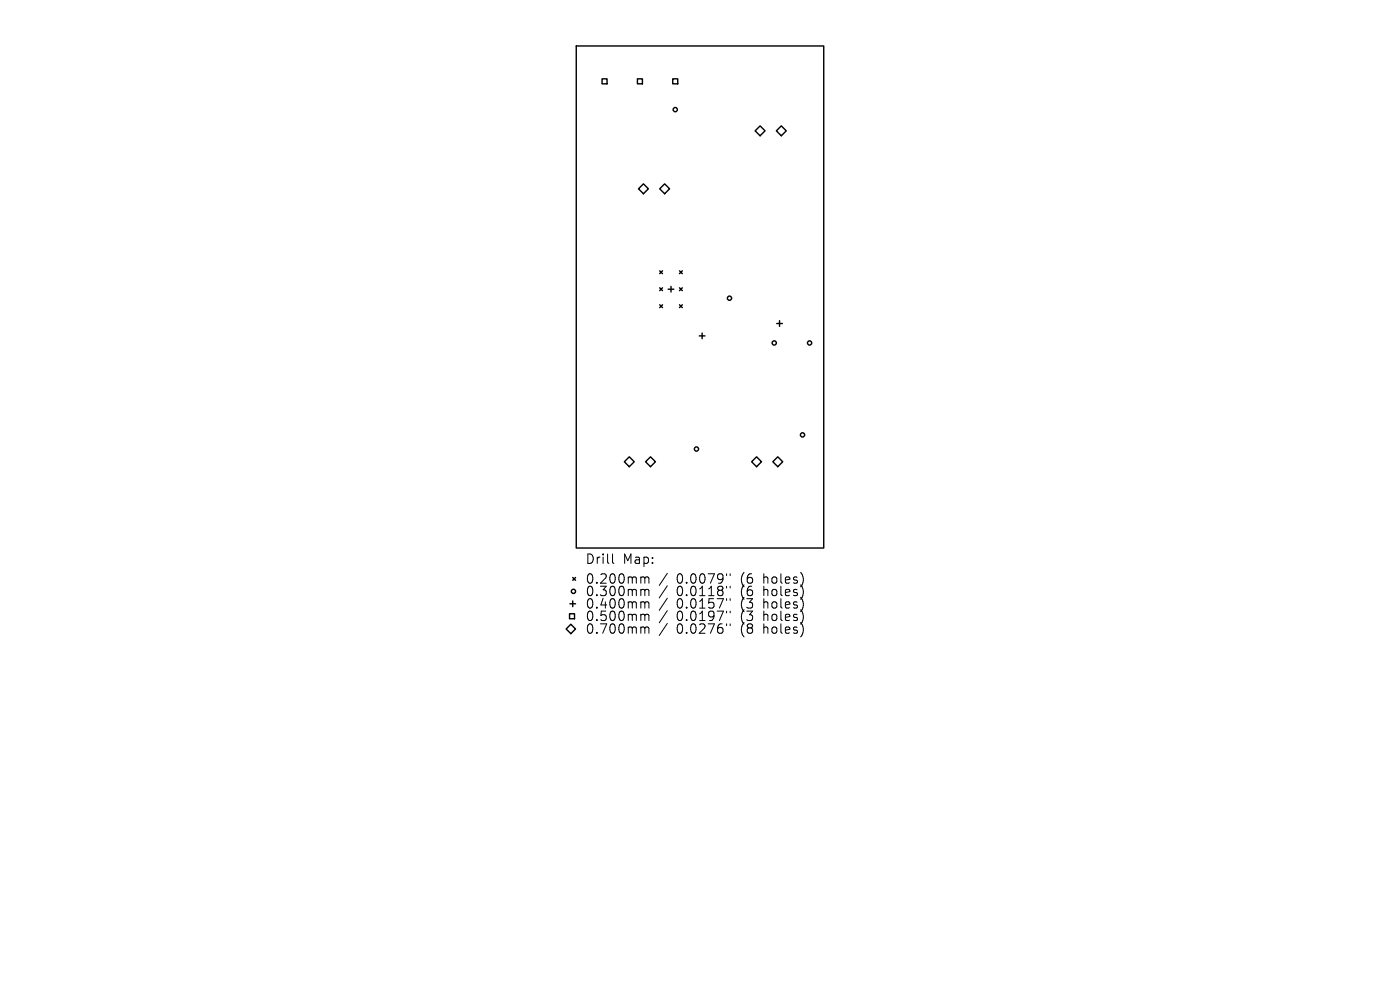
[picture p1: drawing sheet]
<svg xmlns="http://www.w3.org/2000/svg" width="297mm" height="210mm" viewBox="0 0 297 210" stroke-linecap="round" stroke-linejoin="round" font-family="sans-serif">
<defs><g id="words">
<g font-size="2.8">
<text x="124.1" y="119.9">Drill</text>
<text x="132.1" y="119.9">Map:</text>
<text x="124.1" y="124.1">0.200mm</text>
<text x="143.5" y="124.1">0.0079&quot;</text>
<text x="157.3" y="124.1">(6</text>
<text x="162.2" y="124.1">holes)</text>
<text x="124.1" y="126.7">0.300mm</text>
<text x="124.1" y="129.4">0.400mm</text>
<text x="143.5" y="126.7">0.0118&quot;</text>
<text x="143.5" y="129.4">0.0157&quot;</text>
<text x="157.3" y="126.7">(6</text>
<text x="157.3" y="129.4">(3</text>
<text x="162.2" y="126.7">holes)</text>
<text x="162.2" y="129.4">holes)</text>
<text x="124.1" y="132">0.500mm</text>
<text x="124.1" y="134.7">0.700mm</text>
<text x="143.5" y="132">0.0197&quot;</text>
<text x="143.5" y="134.7">0.0276&quot;</text>
<text x="157.3" y="132">(3</text>
<text x="157.3" y="134.7">(8</text>
<text x="162.2" y="132">holes)</text>
<text x="162.2" y="134.7">holes)</text>
</g>
</g></defs>
<g fill="none" stroke="#000" stroke-width=".3">
<path d="M122.3 9.8h52.5v106.5h-52.5zM127.7 16.7h1.1v1.1h-1.1zM135.2 16.7h1.1v1.1h-1.1zM142.7 16.7h1.1v1.1h-1.1zM136.5 39l1.1 1.1-1.1 1-1-1zM141 39l1.1 1.1-1.1 1-1-1zM160.2 27.8l1.1-1.1 1 1.1-1 1zM164.7 27.8l1.1-1.1 1 1.1-1 1zM140 57.5l.6 .6M140.6 57.5l-.6 .6M144.2 57.5l.6 .6M144.8 57.5l-.6 .6"/>
<path d="M140 61.1l.6 .6M140 64.7l.6 .6M140.6 61.1l-.6 .6M140.6 64.7l-.6 .6M141.8 61.4h1.2M142.4 60.8v1.2M144.2 61.1l.6 .6M144.2 64.7l.6 .6M144.8 61.1l-.6 .6M144.8 64.7l-.6 .6M148.4 71.3h1.2M149 70.7v1.2"/>
<path d="M164.8 68.6h1.2M165.4 68v1.2M132.5 98l1-1.1 1.1 1.1-1.1 1zM138 96.9l1.1 1.1-1.1 1-1-1zM160.5 96.9l1.1 1.1-1.1 1-1-1zM164 98l1-1.1 1.1 1.1-1.1 1zM120.8 130.2h1.1v1.1h-1.1zM120.9 128.1h1.2M121.1 132.4l1 1-1 1-1-1zM121.5 122.5l.6 .6M121.5 127.5v1.2M122.1 122.5l-.6 .6"/>
<circle cx="143.3" cy="23.3" r=".45"/>
<circle cx="154.8" cy="63.3" r=".45"/>
<circle cx="164.3" cy="72.8" r=".45"/>
<circle cx="171.8" cy="72.8" r=".45"/>
<circle cx="147.8" cy="95.3" r=".45"/>
<circle cx="170.3" cy="92.3" r=".45"/>
<circle cx="121.7" cy="125.4" r=".45"/>
</g>
<g fill="none" stroke="#000" stroke-width=".21">
<path d="M129.9 117.5v1.7l.3 .3M136.2 122.4h.3l.3 .3M136.2 125l.5 .1 .1 .2M136.2 127.7l.5 .1 .1 .1M136.2 130.3l.5 .1 .1 .2M136.2 133l.5 .1 .1 .2M136.8 122.7l.3-.3 .5 .1 .1 1.2M136.8 122.7v1M136.8 125.3v1.1M136.8 127.9v1.1M136.8 130.6v1M136.8 133.3v1"/>
<path d="M136.8 125.3l.3-.3 .5 .1 .1 1.3M136.8 127.9l.3-.2 .5 .1 .1 1.2M136.8 130.6l.3-.3 .5 .1 .1 1.2M136.8 133.3l.3-.3 .5 .1 .1 1.2M141.6 121.6l-1.7 2.6M141.6 124.3l-1.7 2.5M141.6 126.9l-1.7 2.6M141.6 129.5l-1.7 2.6M141.6 132.2l-1.7 2.6M154.1 121.7v.4M154.1 124.4v.3M154.1 127v.4"/>
<path d="M154.1 129.6v.4M154.1 132.3v.4M154.9 121.7v.4M154.9 124.4v.3M154.9 127v.4M154.9 129.6v.4M154.9 132.3v.4"/>
</g>
<use href="#words"/>
</svg>
